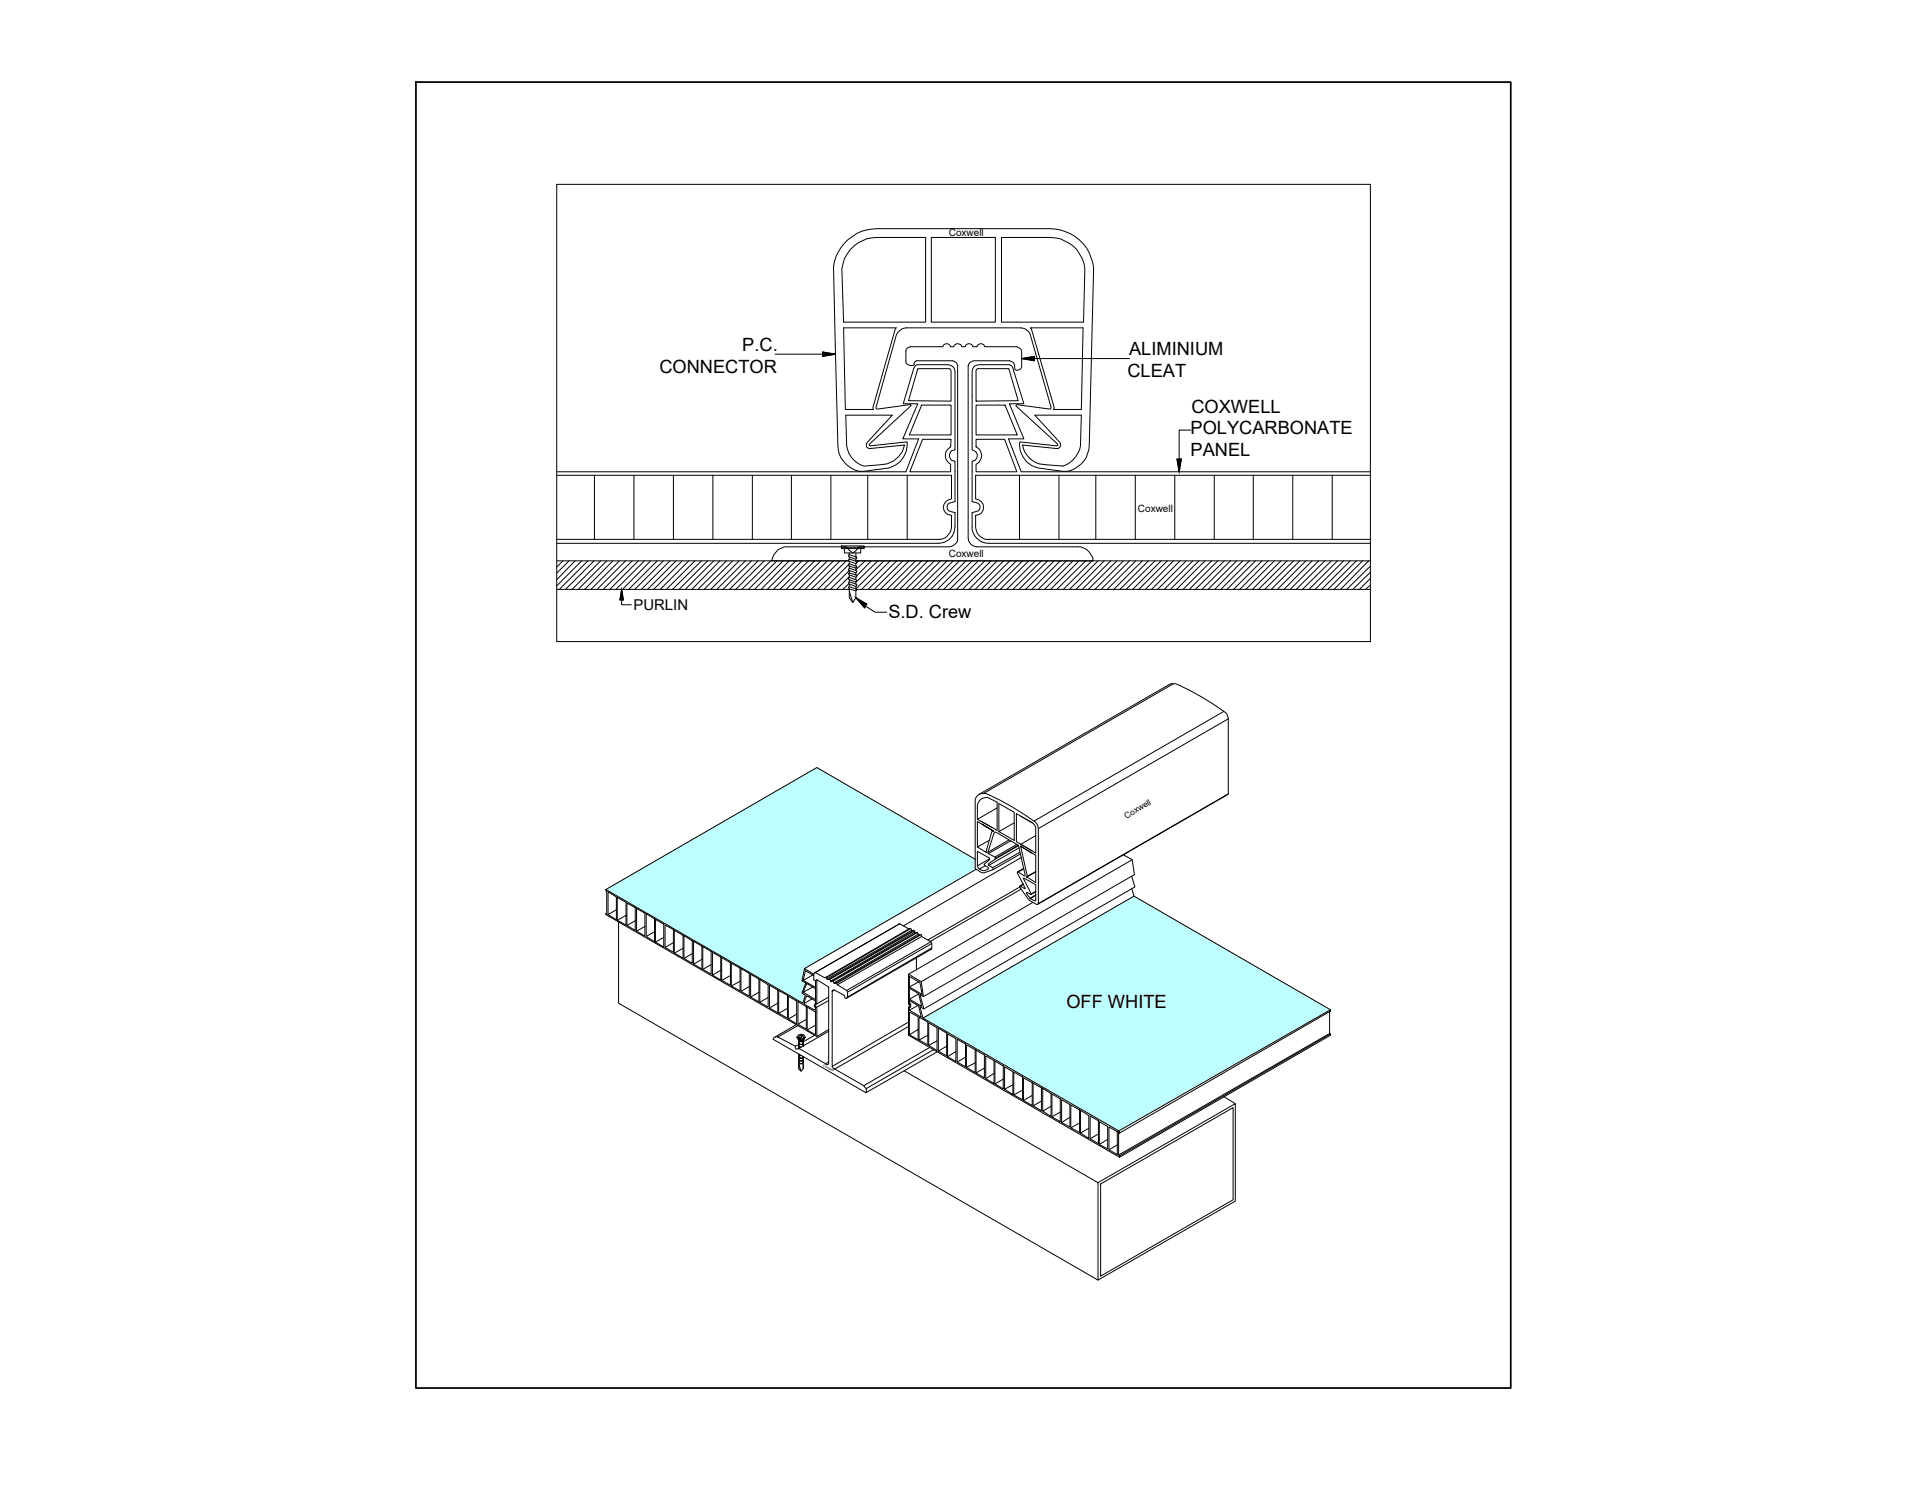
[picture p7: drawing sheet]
<svg xmlns="http://www.w3.org/2000/svg" width="279mm" height="216mm" viewBox="0 0 279 216" stroke-linecap="round" stroke-linejoin="round" font-family="sans-serif">
<defs><g id="words">
<g font-size="2.6">
<text x="95.5" y="54">CONNECTOR</text>
<text x="107.5" y="50.8">P.C.</text>
<text x="163.5" y="51.3">ALIMINIUM</text>
<text x="163.2" y="54.5">CLEAT</text>
<text x="172.5" y="59.7">COXWELL</text>
<text x="172.4" y="62.9">POLYCARBONATE</text>
<text x="172.4" y="66">PANEL</text>
<text x="128.6" y="89.4">S.D. Crew</text>
<text x="154.4" y="145.9">OFF WHITE</text>
</g>
<text font-size="2.2" x="91.7" y="88.3">PURLIN</text>
<g font-size="1.4">
<text x="137.4" y="34.2">Coxwell</text>
<text x="164.7" y="74">Coxwell</text>
<text x="137.4" y="80.6">Coxwell</text>
</g>
<text font-size="1.2" x="163.1" y="118.5" transform="rotate(-30 163.1 118.5)">Coxwell</text>
<text font-size=".5" x="119.1" y="154.2" transform="rotate(29 119.1 154.2)">Coxwell</text>
</g></defs>
<!-- layer: PDF3_Geometry -->
<g fill="none" stroke="#000" stroke-width=".14">
<path d="M80.6 26.7h117.8v66.1h-117.8zM122.3 35.2a6.2 6.2 0 0 1 4.7-2.1h25a6.3 6.3 0 0 1 6.3 5.6l-.6 25.8a3.8 3.8 0 0 1-3.8 3.7l-2.8-.4a3.5 3.5 0 0 1-3.4-3.8l5.3 .5h.1v-.2l-6-5.6 .1-.1 4.7 .6 .3-.2-3-10.5a1.52 1.52 0 0 0-1.4-1.1h-16.6a1.62 1.62 0 0 0-1.5 1.1l-2.9 10.6 .3 .1 4.6-.6 .2 .1-6.1 5.7 .1 .1 5.4-.5a3.6 3.6 0 0 1-3.4 3.8l-2.9 .4a3.8 3.8 0 0 1-3.7-3.7l-.6-25.9a6 6 0 0 1 1.6-3.4zM123.1 36.1a5.4 5.4 0 0 1 3.9-1.7h7v12.2h-11.9l-.2-7.7a4.7 4.7 0 0 1 1.2-2.8zM134.8 34.4h9.3v12.2h-9.3zM145 34.4h7a5 5 0 0 1 5 4.5l-.1 7.7h-11.9zM112.2 51.3h6.9M119.1 50.9l1.9 .4-1.9 .3zM122.1 47.4h7.6l-.1 .2-3.2 11.3v.4h-4zM132.9 53.4l4.6-.1 .2 .4v4.3h-6.2zM133.4 58.6h4.3v4.3h-6.1zM140.2 53a.9 .9 0 0 1 .7-.8h5.3a.83 .83 0 0 1 .7 1.1l.1 .2a.63 .63 0 0 0 .9-.6v-2a.97 .97 0 0 0-.7-.7h-4.6a.59 .59 0 0 0-.6-.5 .59 .59 0 0 0-.6 .5h-.5a.59 .59 0 0 0-.6-.5 .59 .59 0 0 0-.6 .5h-.4a.63 .63 0 0 0-.6-.5 .63 .63 0 0 0-.6 .5h-.5a.59 .59 0 0 0-.6-.5 .59 .59 0 0 0-.5 .5h-4.7a.66 .66 0 0 0-.7 .7v1.3a.73 .73 0 0 0 .5 .6 .73 .73 0 0 0 .7-.1v-.2l.4-.3h5.2a.76 .76 0 0 1 .7 .8v24.9M140.2 52.9v25a1.3 1.3 0 0 0 1.2 1.2h14.6a2.2 2.2 0 0 1 2.3 2.1"/>
<path d="M141.3 53.5l.2-.2h4.6l1.3 4.7h-6.1zM141.3 58.6h4.2l1.8 4.3h-6zM147.9 51.9l1.8-.3v.6zM149.2 47.4h7.6l-.3 11.9h-4l.1-.4-3.3-11.3zM149.7 51.9h13.8M80.6 68.8h57.1v3.4a1.18 1.18 0 0 0-1.2 1.2 1.18 1.18 0 0 0 1.2 1.2v1.7a1.95 1.95 0 0 1-1.8 1.7h-55.3M80.6 68.3h50.5l1.9-4.8h-2.3l2.2-5.1h-2.1l1.5-5.1a.67 .67 0 0 1 .7-.5h4.2a1.05 1.05 0 0 1 1.1 .9v11.4a.83 .83 0 0 0-.9 .8 .83 .83 0 0 0 .9 .8v5.9l-.6 .1a.67 .67 0 0 0-.6 .7 .67 .67 0 0 0 .6 .6l.6 .2v2.1a2.39 2.39 0 0 1-2.4 2.3h-55.3M86.1 68.8v9.2M91.8 68.8v9.2M97.5 68.8v9.2M103.2 68.8v9.2M108.9 68.8v9.2"/>
<path d="M114.6 68.8v9.2M120.3 68.8v9.2M121.8 79h3.3v.4h-3.3zM121.8 79.2h3.3M122.3 79.4v.6h2.3v-.6M122.4 60.1h6.8l-3.6 3.9a.51 .51 0 0 0-.2 .6 .51 .51 0 0 0 .6 .3l5-.5a3.6 3.6 0 0 1-3.5 2.9l-2.4 .1a3.5 3.5 0 0 1-2.5-2.9zM125.6 68.8v9.2M131.3 68.8v9.2M133.6 63.6h4.1l-.1 1.1a1.44 1.44 0 0 0 0 2.5v1.1h-5.9zM138.6 77.9a1.31 1.31 0 0 1-1.2 1.2h-13.1l-.3 .5-.5 .4-1-.9h-8.4a2.11 2.11 0 0 0-2.3 1.6l-.1 .5h11.2h-42.3M141.3 63.6h4.1l1.8 4.7h-5.9v-1.1a1.39 1.39 0 0 0 .8-1.3 1.39 1.39 0 0 0-.8-1.2zM147.6 68.8v9.2"/>
<path d="M149.8 60.1h6.7l-.1 4.4a3.8 3.8 0 0 1-2.5 2.9 12.6 12.6 0 0 1-4-.5 3.6 3.6 0 0 1-1.9-2.5l4.9 .5a.54 .54 0 0 0 .6-.3 .54 .54 0 0 0-.1-.6zM153.3 68.8v9.2M158.6 68.8v9.2M164.4 68.8v9.2M170.1 68.8v9.2M170.4 66.4h.6l-.3 1.9zM172.4 62.2h-1.7v4.2M175.8 68.8v9.2M181.4 68.8v9.2M187.1 68.8v9.2M192.9 68.8v9.2M198.3 68.3h-50.5l-1.8-4.8h2.2l-2.1-5.1h2.1l-1.6-5.1a.66 .66 0 0 0-.6-.5h-4.3a.95 .95 0 0 0-1 .9v11.4a.83 .83 0 0 1 .8 .8 .83 .83 0 0 1-.8 .8v5.9l.5 .1a.67 .67 0 0 1 .7 .7 .67 .67 0 0 1-.7 .6l-.5 .2v2.1a2.39 2.39 0 0 0 2.4 2.3h55.3"/>
<path d="M198.4 68.8h-57.2v3.4a1.18 1.18 0 0 1 1.2 1.2 1.18 1.18 0 0 1-1.2 1.2 3.7 3.7 0 0 0 .4 2.8 1.87 1.87 0 0 0 1.5 .6h55.3M80.6 85.3h42.4M81.5 81.2l-.9 .8M82.4 81.2l-1.8 1.7M83.3 81.2l-2.7 2.7M84.2 81.2l-3.6 3.6M85.1 81.2l-4.1 4.1M86 81.2l-4.1 4.1M86.9 81.2l-4.1 4.1M87.8 81.2l-4.1 4.1M88.7 81.2l-4 4.1M89.7 81.2l-4.2 4.1"/>
<path d="M90 85.3l.2 1.5h-.5zM90 86.8v.7h1.4M90.6 81.2l-4.2 4.1M91.5 81.2l-4.2 4.1M92.4 81.2l-4.1 4.1M93.3 81.2l-4.1 4.1M94.2 81.2l-4.1 4.1M95.1 81.2l-4.1 4.1M96 81.2l-4.1 4.1M97 81.2l-4.1 4.1M97.9 81.2l-4.2 4.1M98.8 81.2l-4.2 4.1"/>
<path d="M99.7 81.2l-4.1 4.1M100.6 81.2l-4.1 4.1M101.6 81.2l-4.2 4.1M102.4 81.2l-4.1 4.1M103.3 81.2l-4.1 4.1M104.2 81.2l-4 4.1M105.2 81.2l-4.2 4.1M106.1 81.2l-4.2 4.1M107 81.2l-4.1 4.1M107.9 81.2l-4.1 4.1M108.8 81.2l-4.1 4.1M109.7 81.2l-4.1 4.1"/>
<path d="M110.6 81.2l-4.1 4.1M111.6 81.2l-4.2 4.1M112.5 81.2l-4.2 4.1M113.4 81.2l-4.2 4.1M114.3 81.2l-4.1 4.1M115.2 81.2l-4.1 4.1M116.1 81.2l-4.1 4.1M117 81.2l-4.1 4.1M117.9 81.2l-4.1 4.1M118.8 81.2l-4.1 4.1M119.8 81.2l-4.2 4.1M120.7 81.2l-4.2 4.1"/>
<path d="M121.6 81.2l-4.2 4.1M122.5 81.2l-4.1 4.1M122.8 81l.2-.1 .9 .3 .1 .2-.2 .1-.8-.3zM122.8 81.7l.2-.1 .9 .3 .1 .2-.2 .1-.8-.3zM122.8 82.4l.2-.2 1 .4v.1l-.2 .2-.8-.3zM122.8 81.7l-3.5 3.6M122.9 83.6l1 .3 .1 .2-.2 .1-.8-.3-.2-.2zM122.9 84.9l1 .3 .1 .2-.2 .1-.8-.3-.2-.2zM122.9 84.5l-.9 .8M123 85.2v1.3l.5 .7 .4-.7v-1M123 84.5l-.2-.2 .2-.1 .9 .3M123 82.6l-2.8 2.7"/>
<path d="M123 83.4l-1.9 1.9M123 80v.3M123 80.6v.3M123 81.2v.4M123 81.9v.3M123 82.6v.3M123 83.2v.4M123 83.9v.3M123 85.5l.5 1.7M123.9 80v.6l-.9-.3-.2 .1 .2 .2 .8 .3 .2-.1v-.1l-.2-.2M123.9 82.9v.3l.1 .1v.2l-1-.3-.2-.2 .2-.1 .9 .3M123.9 84.2v.3l.1 .1v.2l-1-.3v.4"/>
<path d="M123.9 86.5l1.5 .9-.2 .6zM123.9 81.2h74.5M123.9 80.9v.3M123.9 82.2v.4M123.9 83.5v.4M124 85.3h74.4M124.3 81.2l-.4 .3v.4M125.2 81.2l-1.3 1.2M125.3 87.7l1.4 .9h1.6M126.1 81.2l-2.1 2.1M127.1 81.2l-3.2 3.1M128 81.2l-4.1 4v-.4"/>
<path d="M128.9 81.2l-4.2 4.1M129.8 81.2l-4.1 4.1M130.7 81.2l-4.1 4.1M131.6 81.2l-4.1 4.1M132.5 81.2l-4.1 4.1M133.4 81.2l-4.1 4.1M134.3 81.2l-4 4.1M135.3 81.2l-4.2 4.1M136.2 81.2l-4.2 4.1M137.1 81.2l-4.2 4.1M138 81.2l-4.1 4.1M138.9 81.2l-4.1 4.1"/>
<path d="M139.8 81.2l-4.1 4.1M140.7 81.2l-4.1 4.1M141.6 81.2l-4.1 4.1M142.6 81.2l-4.2 4.1M143.5 81.2l-4.2 4.1M144.3 81.2l-4 4.1M145.3 81.2l-4.1 4.1M146.2 81.2l-4.1 4.1M147.1 81.2l-4.1 4.1M148 81.2l-4.1 4.1M148.9 81.2l-4.1 4.1M149.9 81.2l-4.2 4.1"/>
<path d="M150.8 81.2l-4.2 4.1M151.7 81.2l-4.2 4.1M152.6 81.2l-4.1 4.1M153.5 81.2l-4.1 4.1M154.4 81.2l-4.1 4.1M155.3 81.2l-4.1 4.1M156.2 81.2l-4.1 4.1M157.2 81.2l-4.2 4.1M158.1 81.2l-4.2 4.1M159 81.2l-4.2 4.1M159.8 81.2l-4 4.1M160.8 81.2l-4.1 4.1"/>
<path d="M161.7 81.2l-4.1 4.1M162.6 81.2l-4.1 4.1M163.5 81.2l-4.1 4.1M164.4 81.2l-4.1 4.1M165.4 81.2l-4.2 4.1M166.3 81.2l-4.2 4.1M167.2 81.2l-4.2 4.1M168.1 81.2l-4.1 4.1M169 81.2l-4.1 4.1M169.9 98.9l-27.5 15.9M169.9 81.2l-4.1 4.1M170.8 81.2l-4.1 4.1"/>
<path d="M171.7 81.2l-4.1 4.1M172.7 81.2l-4.2 4.1M173.6 81.2l-4.2 4.1M174.4 81.2l-4.1 4.1M175.4 81.2l-4.1 4.1M176.3 81.2l-4.1 4.1M177.2 81.2l-4.1 4.1M178.1 81.2l-4.1 4.1M179 81.2l-4.1 4.1M179.9 81.2l-4.1 4.1M180.9 81.2l-4.2 4.1M181.8 81.2l-4.2 4.1"/>
<path d="M182.7 81.2l-4.1 4.1M183.6 81.2l-4.1 4.1M184.5 81.2l-4.1 4.1M185.4 81.2l-4.1 4.1M186.3 81.2l-4.1 4.1M187.3 81.2l-4.2 4.1M188.2 81.2l-4.2 4.1M189.1 81.2l-4.2 4.1M189.9 81.2l-4 4.1M190.9 81.2l-4.1 4.1M191.8 81.2l-4.1 4.1M192.7 81.2l-4.2 4.1"/>
<path d="M193.6 81.2l-4.1 4.1M194.5 81.2l-4.1 4.1M195.5 81.2l-4.2 4.1M196.4 81.2l-4.2 4.1M197.2 81.2l-4.1 4.1M198.1 81.2l-4 4.1M198.4 81.9l-3.4 3.4M198.4 82.8l-2.6 2.5M198.4 83.7l-1.6 1.6M198.4 84.7l-.7 .6M141.5 115.1a1.29 1.29 0 0 1 1.5-.2 39.7 39.7 0 0 1 6.9 4.1l.2 .3 .2 .6v10.9l-.1 .1-1.2-.6-1.4-2 .1-.1 .7 .4-1.1-2.4h.1l.9 .6 .1-.2-1-4.3-3.2-1.9-.3 .1-.9 2.8 .1 .2 .9 .5 .1 .1-.1 .2-.9 .7v.2l.6 .3 .1 .3-1.4 .5a1.76 1.76 0 0 1-1.1-.5l-.1-.2v-9.9zM141.5 118.6v-2a1.24 1.24 0 0 1 1.8-1l1 .5v4l-2.3-1.3"/>
<path d="M141.5 118.6l2.2 1.2M141.7 114.9l27.5-15.8a1.65 1.65 0 0 1 1.3 0 39.7 39.7 0 0 1 6.9 4l.2 .3 .2 .6v10.9l-27.6 16M142.2 119.3l1.6 1-2.3-1.4v3.7M144.3 116.9l-2.8 1.7M144.6 116.3l2.2 1.2v4.1l-2.2-1.3zM146.8 119.1l-2.2 1.2M147.8 118.1l1.6 .9a1.1 1.1 0 0 1 .5 1.1v3.4l-2.1-1.3 2.1-1.3M149.4 119.1l-2.3-1.4v4.1l2.3 1.3M177.2 102.9l-27.5 15.9M177.8 114.9l-27.5 15.9M177.8 104l-27.5 15.9M88 129l1.2 .8v3.3l-1.2-.8z"/>
<path d="M89.2 131.6l-1.2 .7M89.5 133.4v11.8l69.5 40M90.6 132.5l-1.2 .7v-3.3l1.2 .7v3.3l-1.2-.7M90.8 130.7l1.2 .6v3.3l-1.2-.7zM92 133.2l-1.2 .7M92.2 131.5l1.2 .7v3.3l-1.2-.7zM93.4 134.1l-1.2 .7M93.5 132.2l1.3 .8v3.3l-1.3-.8zM94.8 134.8l-1.3 .7M94.9 133l1.2 .7v3.3l-1.2-.7zM96.1 135.6l-1.2 .7M96.3 133.9l1.2 .6v3.3l-1.2-.7z"/>
<path d="M97.5 136.4l-1.2 .7M97.6 134.6l1.3 .7v3.3l-1.3-.7zM98.9 137.2l-1.3 .7M99 135.4l1.2 .8v3.2l-1.2-.7zM100.2 138l-1.2 .7M100.4 136.2l1.2 .7v3.3l-1.2-.7zM101.6 138.8l-1.2 .7M101.7 137l1.2 .7v3.3l-1.2-.7zM102.9 139.6l-1.2 .7M103.1 137.8l1.2 .7v3.3l-1.2-.7zM104.5 138.6l1.2 .7v3.3l-1.2-.7zM105.9 139.4l1.2 .7v3.3l-1.2-.7z"/>
<path d="M130.3 133.7l1.3 .7h.3l.1 .2M130.3 133.7l-12.4 7.1M130.3 133.7l-12.3 7M131.6 134.4l-12.1 7.1M131.8 134.4l-12.2 7.1M132 134.6h.3l.1 .3M132 134.6l-12.3 7.1M132.2 134.7l-12.3 7M132.3 134.7l-12.2 7M132.4 134.9l.1 .1 .3-.1 .1 .3M132.4 134.9l-12.2 7.1M132.7 138.6v1.7"/>
<path d="M132.7 134.9l-12.4 7.1M132.8 134.9l-12.2 7.1M132.9 135.2l.5 .1v.2M132.9 135.2l-12.2 7M133.2 135.3l-12.3 7M133.3 135.3l-12.2 7M133.4 135.5l1.4 .8M133.4 135.5l-12.2 7M134.8 136.3a1.14 1.14 0 0 1 .1 1l-.2 .1M134.8 136.3l-12.2 7M134.8 137.4l-12.2 7M134.9 137.2l-12.2 7.1"/>
<path d="M134.9 136.5l-12.2 7.1M141.2 124.3l-22.9-13.2-30.6 17.6M141.3 125.8l-24.8 14.4M141.5 123.2l1.7 .9v.4l-.8 .6 .6 .4 .1 .2a.99 .99 0 0 1-1.6-.4zM142.6 125.3l-.8 .4M143.2 121.6l-1.7 1M143.3 124.3l-1.8 1M143.8 120.3h-.2l-.8 2.9v.2l-1.3-.8M146.1 121.5l-3.1 1.8M146.3 121.7l-3.2 1.8M147.2 122.2l-3.2 1.8M147.4 122.3l-3.3 1.9"/>
<path d="M147.5 122.4l-3.5 1.9M147.5 122.7l-4.4 2.5M147.7 123.3l-4 2.2M147.7 122.4l2.2 1.4v3.9l-1.3-.8h.1v-.1l-1-4.4 1.7 1.1M147.7 123.6l-4 2.3M147.8 128.3l-13.5 7.7M147.8 124.1l-17 9.9M147.8 128.7l-13.1 7.5M148.2 127.1l1.7 .9v2.3l-.1 .1a1.67 1.67 0 0 1-1.2-1.2l.7 .2zM148.2 125.7l-.9 .5M148.2 128l-.5 .2M148.2 127.9l-.5 .3"/>
<path d="M148.2 125.7l-.8 .5M149.6 130.6l-18.1 10.4M149.9 126.1l-1.2 .7M149.9 126.2l-1.2 .7M149.9 129l-.6 .4M149.9 129.5l-.8 .5M149.9 129.5l-.7 .6M162.6 123.7l1.3 .7 .3 2.2-30.5 17.6M163.8 128.6l.4 1.1 28.4 16.4v.2l-.1-.1v3.3M163.8 126.8l.5 1.5-30.6 17.7M163.9 124.4l-30.5 17.7M164.2 129.7l-30.6 17.6"/>
<path d="M104.3 140.4l-1.2 .7M105.7 141.2l-1.2 .7M107.1 142l-1.2 .7M107.3 140.2l1.2 .7v3.3l-1.2-.7zM108.5 142.8l-1.2 .7M108.7 141l1.2 .7v3.3l-1.2-.7zM109.9 143.6l-1.2 .7M110 141.7l1.2 .8v3.2l-1.2-.7zM111.2 144.3l-1.2 .7M111.4 142.6l1.2 .7v3.3l-1.2-.7zM112.6 150.1a.54 .54 0 0 0-.7 .3l13.5 7.7a.8 .8 0 0 0-.4-1M112.6 145.2l-1.2 .7"/>
<path d="M112.6 150.1l2.5 1.3M112.7 143.3l1.3 .7v3.3l-1.3-.7zM114 145.9l-1.3 .7M114.1 144.2l1.2 .7v3.3l-1.2-.7zM115.1 151.4l.2 .4 .3-.1v-.2M115.1 151.4l.5-.3a.28 .28 0 0 0 .1 .4 .28 .28 0 0 0 .3 0M115.3 148.3l-3.1 1.8M115.3 146.8l-1.2 .7M115.4 150.1a.58 .58 0 0 1 .6-.4 .58 .58 0 0 1 .5 .5 .64 .64 0 0 1-1.1-.1l.1 .3 .3 .2h.3l.3-.2 .1-.3M115.5 144.9l1.2 .8v3.2l-1.2-.7zM115.5 148.4l-2.9 1.7M115.6 150.1a.32 .32 0 0 1 .5-.3 .32 .32 0 0 1 .1 .5l-.3 .1-.3-.2v-.1a.36 .36 0 0 0 .4 .3 .36 .36 0 0 0 .3-.3"/>
<path d="M115.6 153.4v1.3l.4 .3 .3-.4M115.6 150.5l.2 .2h.3l.2-.2a.32 .32 0 0 1-.3 .3 .32 .32 0 0 1-.4-.3zM115.6 150.5h.1M115.6 150.9a.32 .32 0 0 0 .3 .3 .32 .32 0 0 0 .3-.1l.1-.2M115.6 150.9h.1M115.6 151.3l.1 .2 .2 .1M115.6 151.5v.3v-.2M115.6 152.7a.33 .33 0 0 0 .3 .4 .33 .33 0 0 0 .4-.2 .31 .31 0 0 1-.3 .3 .31 .31 0 0 1-.3-.2l-.1-.1M115.6 153.3a.32 .32 0 0 0 .4 .3 .32 .32 0 0 0 .3-.3M115.6 153.1a.33 .33 0 0 0 .3 .4 .33 .33 0 0 0 .4-.2v-.2M115.6 153.7a.32 .32 0 0 0 .4 .2 .32 .32 0 0 0 .3-.2M115.6 153.6a.32 .32 0 0 0 .4 .3 .32 .32 0 0 0 .3-.3"/>
<path d="M115.6 153.7h.1M115.6 154l.4 1M115.6 152.5v.1M115.6 152.7v.3M115.6 153v.4M115.7 150.6l-.1 .8M116 152.7l-.4-.2 .2 .2 .2 .1M116.2 149.9l-.4 .4 .4-.4M116.3 150.9h.1M116.3 150.6v.8v-.3M116.3 153.7h.1M116.3 153.4v1.2v-.6"/>
<path d="M116.3 152.9v.1M116.3 153v.4M116.7 147.5l-1.2 .7M116.8 142.3l1.3 .8v1.6l-1.8-1.1zM116.8 144.1l1.3 .8-.1 .3a.48 .48 0 0 0 .1 .7v.3l-1.7-.9zM116.9 145.7l1.2 .7v3.3l-1.2-.7zM117.6 144.5l-1.2 .7M117.6 141.1l-1.3 .8M117.7 142.8l-1.4 .8M117.8 141l-1.3-.8-.4 1.7 .6 .3-.6 1.5 .5 .3-.4 1.2-28.5-16.5v.2l.1 .1v3.3l-.1-.1v.1l30.6 17.7M117.8 141.2l-1.2-.7-.3 1.4 1.8 1v-1v.7M117.9 149.8l-1.6 1a.32 .32 0 0 1-.3 .3 .32 .32 0 0 1-.4-.3"/>
<path d="M118 140.7l-.2 .2v.9l.3 .1M118 140.7l1.4 .8h.3v.2M118.1 148.3l-1.2 .7M118.1 141.9l.2-.1 1.7 1v11.1l-.4 .2-4-2.4 4.4-2.5M118.3 141.9v3.4a.22 .22 0 0 0-.2 .2 .22 .22 0 0 0 .2 .2v4.3M118.3 141.8l-.2 .1M119.7 141.7h.5v.3M120 144.3l-1.8 1M120 144.8l-1.7 .9M120 149l-1.7 1M120 153.7l-.5 .2M120.2 142h.3l.2 .1v.1"/>
<path d="M120.5 143.5v10.8M120.7 142.2l.2 .1M120.7 154.6l4.3 2.5M120.8 143.3l-.3 .2M120.9 142.3l.1-.1 .2 .3M121.2 142.5l1.4 .8M122.6 143.3l.1 .3v.7l-.1 .2-.3-.1-.1-.4-1.4-.7h-.3v.2M130.9 154.9l28.1 16.2M131.5 148.5l-10.6 6.2-.2-.1-.2-.3M131.5 147.9l-11 6.4M131.6 144.8l1.4 .7 .4 1.7-1.8-1v-.4a.31 .31 0 0 0 .2-.5v-.1h-.2zM131.6 141.3l1.6 .9 .3 1.7-1.9-1.1z"/>
<path d="M132.9 149l-1.3 .7v-3.3l1.3 .7v3.3l-1.3-.7M132.9 145.5l-1.3 .7M133 143.8l-1.4 .8 1.8 1-.4-1.8-1.4-.8v1.6M133 142.1l-1.4 .7M133.6 147.3l-.4-1.6 .5 .3-.5-2.1 .5 .3-.3-2.1-1.9-1.1v4.3h.1v.4h-.1v4.1l30.6 17.7M133.6 147.3l28.5 16.4v.3M134.3 149.8l-1.3 .7v-3.3l1.3 .7v3.3l-1.3-.7M134.4 148l1.3 .7v3.3l-1.3-.7zM134.6 151.6l-9.6 5.5M135.1 151.9l-9.7 5.7M135.7 150.6l-1.3 .7M135.7 152.2l-10.3 5.9"/>
<path d="M135.8 148.8l1.2 .7v3.3l-1.2-.7zM137 151.4l-1.2 .7M137.2 149.6l1.2 .7v3.3l-1.2-.7zM138.4 152.2l-1.2 .7M138.6 150.4l1.2 .7v3.3l-1.2-.7zM139.8 153l-1.2 .7M139.9 151.2l1.3 .7v3.3l-1.3-.8zM141.2 153.8l-1.3 .6M141.3 152l1.2 .7v3.3l-1.2-.7zM142.5 154.6l-1.2 .7M142.7 152.8l1.2 .7v3.3l-1.2-.7zM143.9 155.3l-1.2 .8"/>
<path d="M144 153.6l1.2 .6v3.4l-1.2-.7zM145.2 156.2l-1.2 .7M145.4 154.4l1.2 .7v3.3l-1.2-.8zM146.6 157l-1.2 .6M146.8 155.1l1.2 .7v3.3l-1.2-.7zM148 157.7l-1.2 .7M148.2 156l1.2 .7v3.3l-1.2-.7zM149.4 158.5l-1.2 .8M149.6 156.7l1.2 .7v3.3l-1.2-.7zM150.8 159.3l-1.2 .7M151 157.5l1.2 .7v3.4l-1.2-.8zM152.3 158.3l1.2 .7v3.3l-1.2-.7z"/>
<path d="M153.7 159.1l1.2 .7v3.3l-1.2-.7zM155 159.9l1.3 .7v3.3l-1.3-.7zM177.2 158.7l1.6 1M192.6 146.1l-30.9 17.7M192.6 146.3l-30.5 17.7M192.6 149.6l-30.5 17.7M152.2 160.1l-1.2 .7M153.5 160.9l-1.2 .7M154.9 161.7l-1.2 .7M156.3 162.5l-1.3 .7M156.4 160.7l1.2 .7v3.3l-1.2-.7zM157.6 163.3l-1.2 .7"/>
<path d="M157.8 161.5l1.2 .7v3.3l-1.2-.7zM159 171.1l19.8-11.4v14.1l-19.8 11.4zM159 164.1l-1.2 .7M159.1 162.3l1.3 .7v3.3l-1.3-.7zM159.3 171.3l19.2-11v13.3l-19.2 11.1zM160.4 164.9l-1.3 .7M160.5 163.1l1.2 .7v3.3l-1.2-.7zM161.7 165.7l-1.2 .7M161.9 167.1l30.6-17.6 .1 .1v.2l-30.5 17.7M162.1 164l-.2-.2v3.3l.2 .2M162.1 167.3v.2"/>
</g>
<!-- layer: 0 -->
<g fill="#bdffff" stroke="#bdffff" stroke-width=".14">
<path d="M95.3 124.3l23-13.2 22.9 13.2z"/>
<path d="M146 140.2l18.2-10.5 18.1 10.5z"/>
<path d="M113.7 143.7h2.4l.5 .3z"/>
<path d="M135.7 146.1h56.9l-2.1 1.2z"/>
<path d="M95.3 124.3l45.9 1.2v-1.2zM93.2 125.5l2.1-1.2 45.9 1.2z"/>
<path d="M93.2 125.5l48.1 .3-.1-.3zM92.7 125.8l.5-.3 48.1 .3z"/>
<path d="M92.7 125.8l43.6 2.9 5-2.9zM87.7 128.7l5-2.9 43.6 2.9z"/>
<path d="M87.7 128.7l28.8 11.5 19.8-11.5zM87.7 128.7l28.8 11.5h-9z"/>
<path d="M107.5 140.2l8.6 1.7 .4-1.7zM107.5 140.2l8.6 1.7h-5.5z"/>
<path d="M110.6 141.9l6.1 .3-.6-.3zM110.6 141.9l6.1 .3h-5.6z"/>
<path d="M111.1 142.2l5 1.5 .6-1.5zM111.1 142.2l5 1.5h-2.4z"/>
<path d="M113.7 143.7l.5 .3h2.4zM114.2 144h2.4l-.4 1.2z"/>
<path d="M146 140.2l46.6 5.9-10.3-5.9zM135.7 146.1l10.3-5.9 46.6 5.9z"/>
<path d="M133.6 147.3h56.9l-54.8-1.2zM133.6 147.3h56.9l-28.6 16.3z"/>
</g>
<!-- layer: PDF3_Solid Fills -->
<g fill="#000" stroke="#000" stroke-width=".14">
<path d="M170.4 66.4h.6l-.3 1.9zM90 85.3l.2 1.5h-.5z"/>
<path d="M119.1 50.9l1.9 .4h-1.9zM119.1 51.3v.3l1.9-.3z"/>
<path d="M147.9 51.9l1.8-.3v.3zM147.9 51.9l1.8 .3v-.3z"/>
<path d="M123.9 86.5l1.5 .9h-.7zM124.7 87.4l.5 .6 .2-.6z"/>
</g>
<!-- layer: 0 -->
<path d="M60.2 11.9h158.5v189h-158.5z" fill="none" stroke="#000" stroke-width=".25"/>
<use href="#words"/>
</svg>
